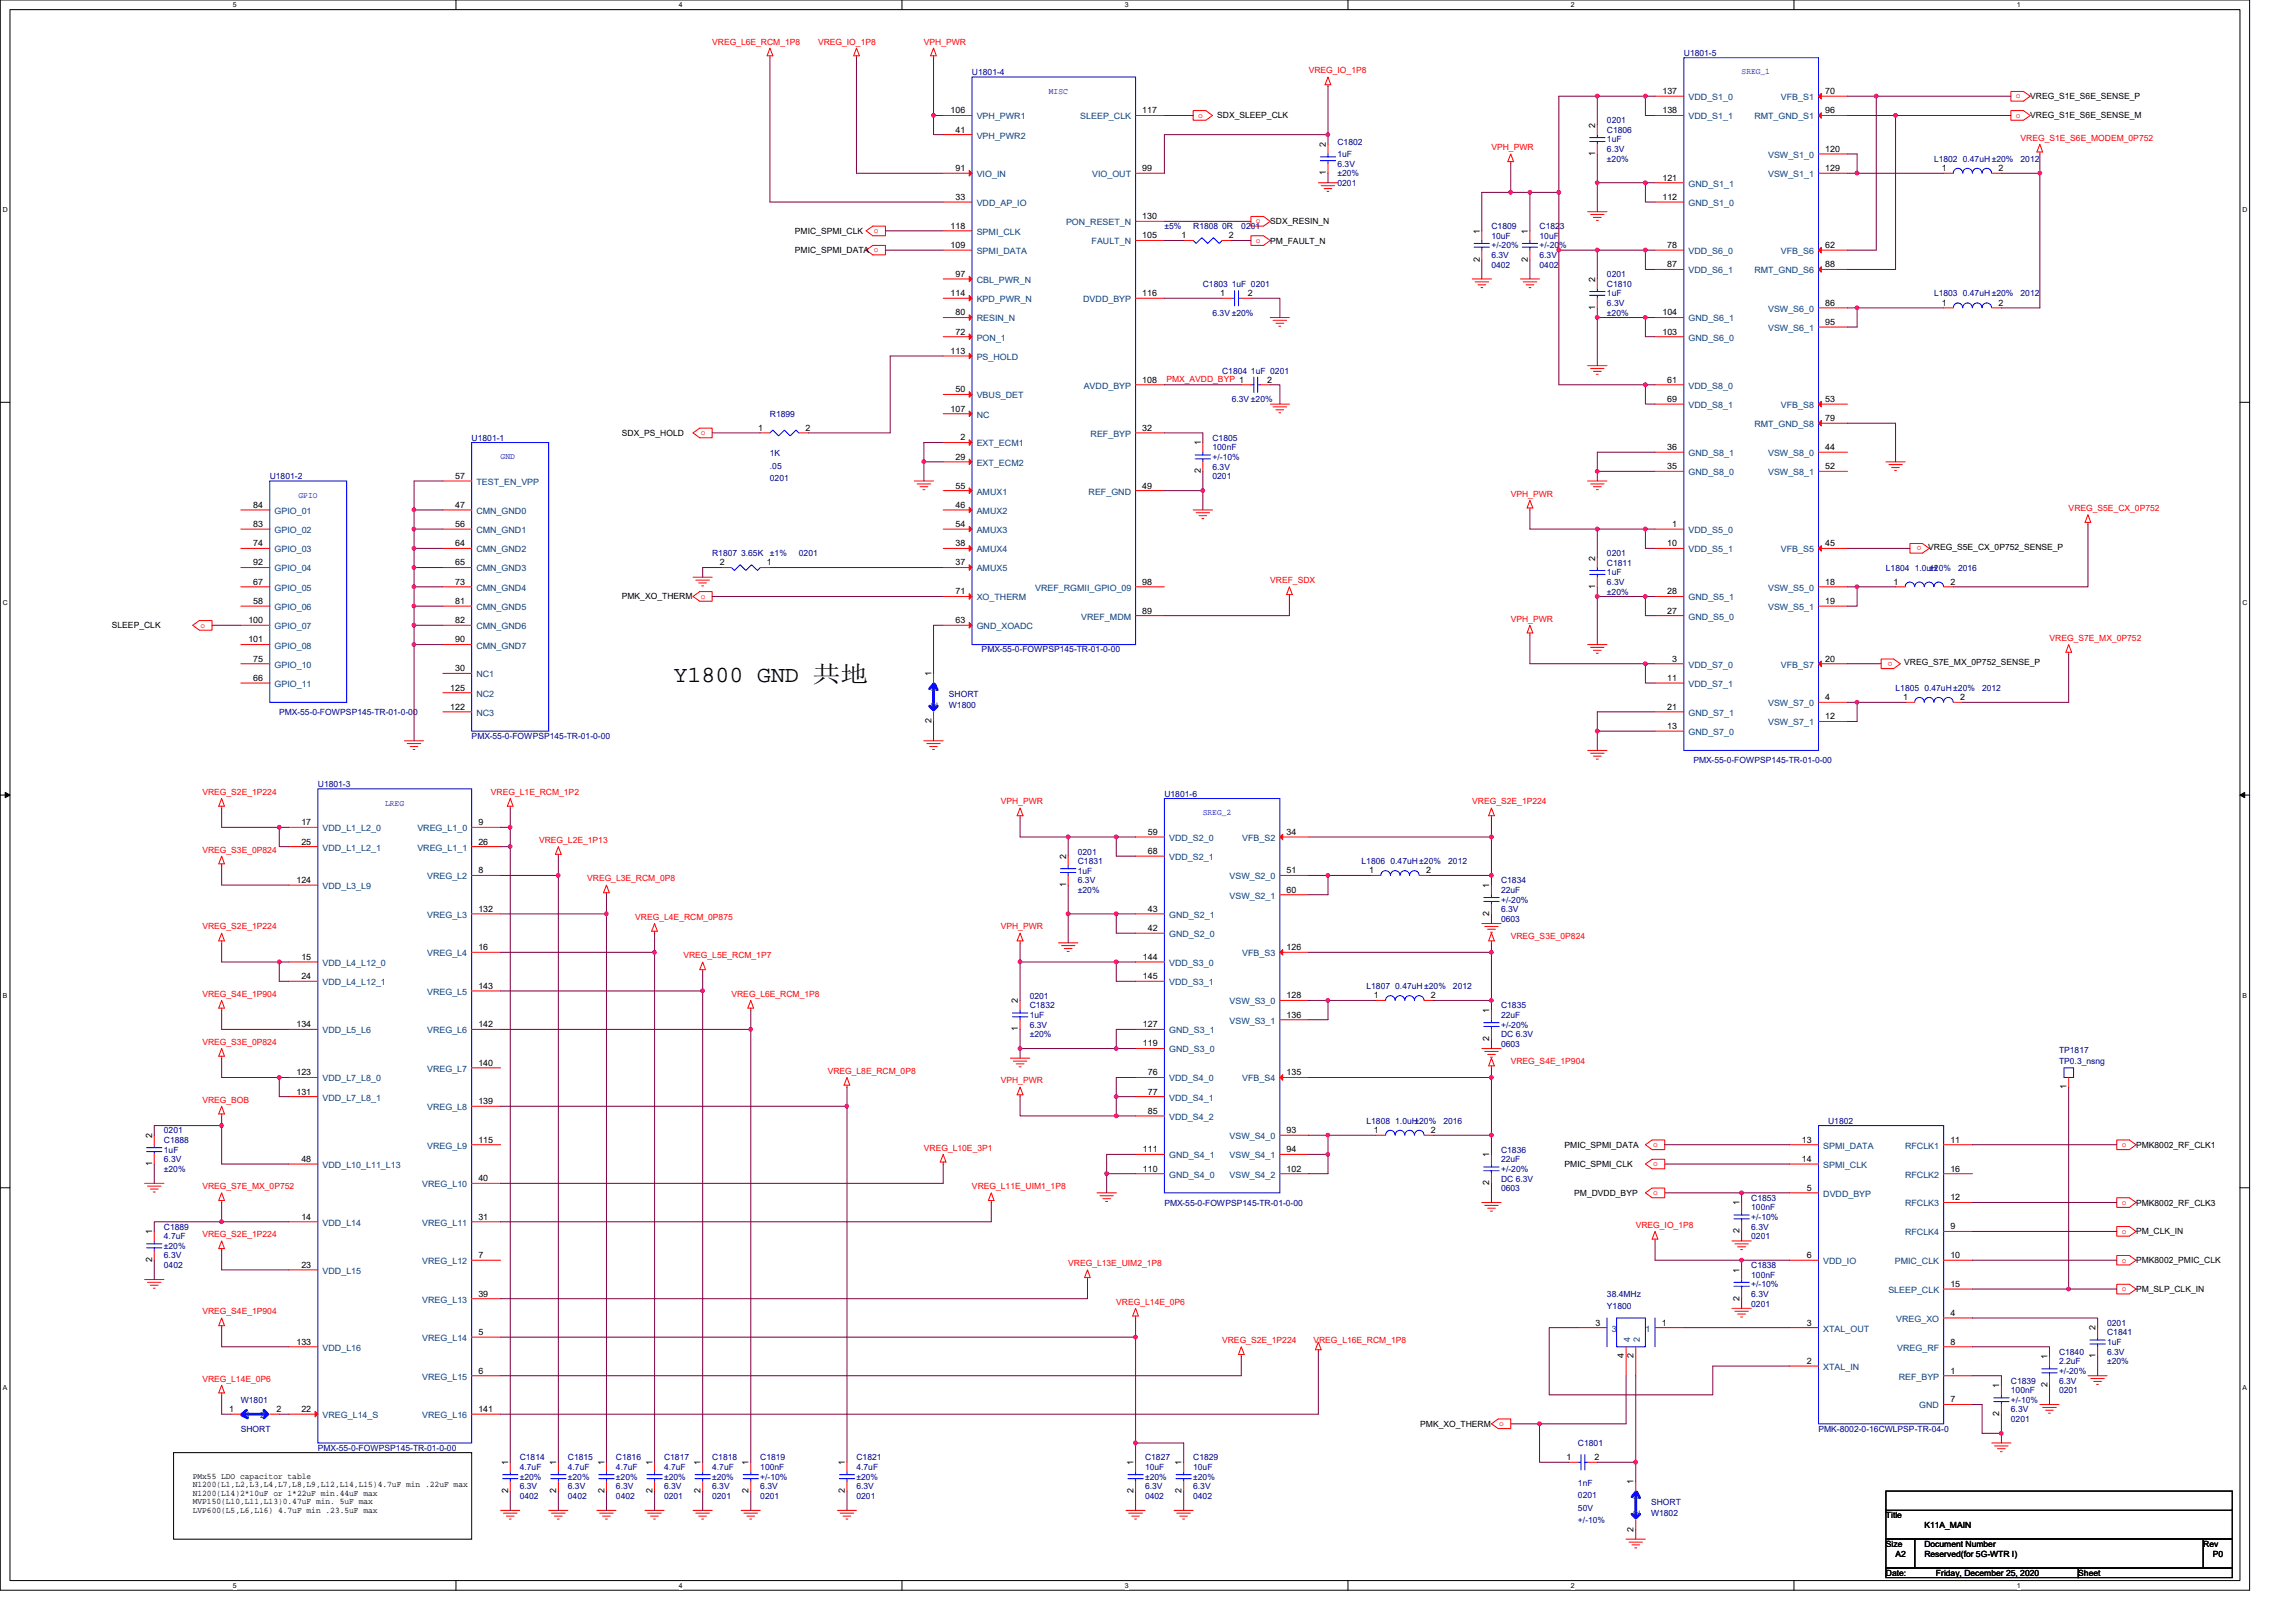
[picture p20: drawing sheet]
<svg xmlns="http://www.w3.org/2000/svg" width="297mm" height="210mm" viewBox="0 0 297 210" stroke-linecap="round" stroke-linejoin="round" font-family="sans-serif">
<defs><g id="words">
<text font-size="3" x="87.2" y="88.2">Y1800 GND 共地</text>
<g font-size="1.1" fill="#f00">
<text x="92.1" y="5.8">VREG_L6E_RCM_1P8</text>
<text x="105.8" y="5.8">VREG_IO_1P8</text>
<text x="119.5" y="5.8">VPH_PWR</text>
<text x="169.3" y="9.5">VREG_IO_1P8</text>
<text x="155" y="15.2">o</text>
<text x="260.8" y="12.7">o</text>
<text x="260.8" y="15.2">o</text>
<text x="193" y="19.4">VPH_PWR</text>
<text x="261.4" y="18.2">VREG_S1E_S6E_MODEM_0P752</text>
<text x="162.5" y="28.9">o</text>
<text x="113" y="30.2">o</text>
<text x="162.5" y="31.4">o</text>
<text x="150.9" y="49.4">PMX_AVDD_BYP 1</text>
<text x="90.7" y="56.3">o</text>
<text x="195.4" y="64.2">VPH_PWR</text>
<text x="248.6" y="70.7" transform="rotate(180 248.6 70.7)">o</text>
<text x="267.6" y="66.1">VREG_S5E_CX_0P752</text>
<text x="90.7" y="77.4">o</text>
<text x="164.3" y="75.4">VREF_SDX</text>
<text x="25.9" y="81.2">o</text>
<text x="195.4" y="80.4">VPH_PWR</text>
<text x="265.2" y="82.9">VREG_S7E_MX_0P752</text>
<text x="244.9" y="85.6" transform="rotate(180 244.9 85.6)">o</text>
<text x="26.2" y="102.8">VREG_S2E_1P224</text>
<text x="63.5" y="102.8">VREG_L1E_RCM_1P2</text>
<text x="129.5" y="104.1">VPH_PWR</text>
<text x="190.5" y="104.1">VREG_S2E_1P224</text>
<text x="26.2" y="110.3">VREG_S3E_0P824</text>
<text x="69.7" y="109.1">VREG_L2E_1P13</text>
<text x="76" y="114">VREG_L3E_RCM_0P8</text>
<text x="82.2" y="119">VREG_L4E_RCM_0P875</text>
<text x="26.2" y="120.2">VREG_S2E_1P224</text>
<text x="88.4" y="124">VREG_L5E_RCM_1P7</text>
<text x="129.5" y="120.2">VPH_PWR</text>
<text x="195.4" y="121.5">VREG_S3E_0P824</text>
<text x="26.2" y="129">VREG_S4E_1P904</text>
<text x="94.6" y="129">VREG_L6E_RCM_1P8</text>
<text x="26.2" y="135.2">VREG_S3E_0P824</text>
<text x="195.4" y="137.7">VREG_S4E_1P904</text>
<text x="26.2" y="142.7">VREG_BOB</text>
<text x="107.1" y="138.9">VREG_L8E_RCM_0P8</text>
<text x="129.5" y="140.2">VPH_PWR</text>
<text x="119.5" y="148.9">VREG_L10E_3P1</text>
<text x="213.9" y="148.4">o</text>
<text x="274.5" y="148.4">o</text>
<text x="26.2" y="153.9">VREG_S7E_MX_0P752</text>
<text x="125.7" y="153.9">VREG_L11E_UIM1_1P8</text>
<text x="213.9" y="150.9">o</text>
<text x="213.9" y="154.6">o</text>
<text x="274.5" y="155.9">o</text>
<text x="26.2" y="160.1">VREG_S2E_1P224</text>
<text x="211.6" y="158.8">VREG_IO_1P8</text>
<text x="274.5" y="159.6">o</text>
<text x="138.2" y="163.8">VREG_L13E_UIM2_1P8</text>
<text x="274.5" y="163.3">o</text>
<text x="274.5" y="167.1">o</text>
<text x="26.2" y="170">VREG_S4E_1P904</text>
<text x="144.4" y="168.8">VREG_L14E_0P6</text>
<text x="158.1" y="173.8">VREG_S2E_1P224</text>
<text x="169.9" y="173.8">VREG_L16E_RCM_1P8</text>
<text x="26.2" y="178.8">VREG_L14E_0P6</text>
<text x="193.9" y="184.5">o</text>
</g>
<g font-size="1.1" fill="#000080">
<text x="125.7" y="9.7">U1801-4</text>
<text x="217.8" y="7.2">U1801-5</text>
<text x="207.9" y="17.2">C1806</text>
<text x="207.9" y="16">0201</text>
<text x="173" y="18.8">C1802</text>
<text x="173" y="20.3">1uF</text>
<text x="173" y="21.5">6.3V</text>
<text x="173" y="22.8">±20%</text>
<text x="207.9" y="18.4">1uF</text>
<text x="207.9" y="19.7">6.3V</text>
<text x="207.9" y="20.9">±20%</text>
<text x="250.2" y="20.9">L1802 0.47uH ±20%</text>
<text x="261.4" y="20.9">2012</text>
<text x="150.6" y="29.7">±5%</text>
<text x="154.4" y="29.7">R1808 0R</text>
<text x="160.6" y="29.7">0201</text>
<text x="173" y="24">0201</text>
<text x="193" y="29.7">C1809</text>
<text x="199.2" y="29.7">C1823</text>
<text x="193" y="30.9">10uF</text>
<text x="193" y="34.6">0402</text>
<text x="193" y="33.4">6.3V</text>
<text x="193" y="32.1">+/-20%</text>
<text x="199.2" y="30.9">10uF</text>
<text x="199.2" y="34.6">0402</text>
<text x="199.2" y="33.4">6.3V</text>
<text x="199.2" y="32.1">+/-20%</text>
<text x="207.9" y="35.9">0201</text>
<text x="155.6" y="37.1">C1803 1uF 0201</text>
<text x="156.9" y="40.9">6.3V ±20%</text>
<text x="207.9" y="37.1">C1810</text>
<text x="207.9" y="38.4">1uF</text>
<text x="207.9" y="39.6">6.3V</text>
<text x="207.9" y="40.9">±20%</text>
<text x="250.2" y="38.4">L1803 0.47uH ±20%</text>
<text x="261.4" y="38.4">2012</text>
<text x="99.6" y="53.9">R1899</text>
<text x="158.1" y="48.3">C1804 1uF 0201</text>
<text x="159.4" y="52">6.3V ±20%</text>
<text x="61" y="57">U1801-1</text>
<text x="99.6" y="59">1K</text>
<text x="156.9" y="57">C1805</text>
<text x="156.9" y="58.3">100nF</text>
<text x="156.9" y="59.5">+/-10%</text>
<text x="34.9" y="62">U1801-2</text>
<text x="99.6" y="60.6">.05</text>
<text x="99.6" y="62.3">0201</text>
<text x="156.9" y="62">0201</text>
<text x="156.9" y="60.8">6.3V</text>
<text x="92.1" y="72">R1807 3.65K</text>
<text x="99.6" y="72">±1%</text>
<text x="103.4" y="72">0201</text>
<text x="207.9" y="72">0201</text>
<text x="207.9" y="73.2">C1811</text>
<text x="207.9" y="74.4">1uF</text>
<text x="207.9" y="75.7">6.3V</text>
<text x="207.9" y="76.9">±20%</text>
<text x="244" y="73.8">L1804 1.0uH</text>
<text x="249.6" y="73.8">±20%</text>
<text x="253.3" y="73.8">2016</text>
<text x="127" y="84.4">PMX-55-0-FOWPSP145-TR-01-0-00</text>
<text x="245.2" y="89.4">L1805 0.47uH ±20%</text>
<text x="256.4" y="89.4">2012</text>
<text x="36.1" y="92.5">PMX-55-0-FOWPSP145-TR-01-0-00</text>
<text x="61" y="95.6">PMX-55-0-FOWPSP145-TR-01-0-00</text>
<text x="122.8" y="91.6">W1800</text>
<text x="122.8" y="90.1">SHORT</text>
<text x="41.1" y="101.8">U1801-3</text>
<text x="219.1" y="98.7">PMX-55-0-FOWPSP145-TR-01-0-00</text>
<text x="150.6" y="103.1">U1801-6</text>
<text x="139.4" y="111.8">C1831</text>
<text x="139.4" y="113">1uF</text>
<text x="139.4" y="110.6">0201</text>
<text x="176.1" y="111.8">L1806 0.47uH±20%</text>
<text x="187.4" y="111.8">2012</text>
<text x="139.4" y="114.3">6.3V</text>
<text x="139.4" y="115.5">±20%</text>
<text x="194.2" y="114.3">C1834</text>
<text x="194.2" y="115.5">22uF</text>
<text x="194.2" y="119.3">0603</text>
<text x="194.2" y="118">6.3V</text>
<text x="194.2" y="116.8">+/-20%</text>
<text x="133.2" y="130.4">C1832</text>
<text x="133.2" y="131.7">1uF</text>
<text x="133.2" y="129.2">0201</text>
<text x="176.8" y="128">L1807 0.47uH ±20%</text>
<text x="188" y="128">2012</text>
<text x="194.2" y="130.4">C1835</text>
<text x="194.2" y="131.7">22uF</text>
<text x="133.2" y="132.9">6.3V</text>
<text x="133.2" y="134.2">±20%</text>
<text x="194.2" y="135.4">0603</text>
<text x="194.2" y="134.2">DC 6.3V</text>
<text x="194.2" y="132.9">+/-20%</text>
<text x="266.4" y="136.2">TP1817</text>
<text x="266.4" y="137.7">TP0.3_nsng</text>
<text x="21.2" y="147.9">C1888</text>
<text x="21.2" y="149.1">1uF</text>
<text x="21.2" y="146.6">0201</text>
<text x="176.8" y="145.4">L1808 1.0uH±20%</text>
<text x="186.7" y="145.4">2016</text>
<text x="194.2" y="149.1">C1836</text>
<text x="236.5" y="145.4">U1802</text>
<text x="21.2" y="150.4">6.3V</text>
<text x="21.2" y="151.6">±20%</text>
<text x="150.6" y="156">PMX-55-0-FOWPSP145-TR-01-0-00</text>
<text x="194.2" y="150.4">22uF</text>
<text x="194.2" y="154.1">0603</text>
<text x="194.2" y="152.9">DC 6.3V</text>
<text x="194.2" y="151.6">+/-20%</text>
<text x="226.6" y="155.3">C1853</text>
<text x="21.2" y="159.1">C1889</text>
<text x="21.2" y="160.3">4.7uF</text>
<text x="21.2" y="161.6">±20%</text>
<text x="226.6" y="156.6">100nF</text>
<text x="226.6" y="160.3">0201</text>
<text x="226.6" y="159.1">6.3V</text>
<text x="226.6" y="157.8">+/-10%</text>
<text x="21.2" y="164.1">0402</text>
<text x="21.2" y="162.8">6.3V</text>
<text x="207.9" y="167.8">38.4MHz</text>
<text x="226.6" y="164.1">C1838</text>
<text x="226.6" y="165.3">100nF</text>
<text x="226.6" y="167.8">6.3V</text>
<text x="226.6" y="166.6">+/-10%</text>
<text x="207.9" y="169.3">Y1800</text>
<text x="226.6" y="169">0201</text>
<text x="272.6" y="172.8">C1841</text>
<text x="272.6" y="171.5">0201</text>
<text x="260.2" y="179">C1839</text>
<text x="266.4" y="175.3">C1840</text>
<text x="266.4" y="176.5">2.2uF</text>
<text x="266.4" y="179">6.3V</text>
<text x="266.4" y="177.8">+/-20%</text>
<text x="272.6" y="174">1uF</text>
<text x="272.6" y="175.3">6.3V</text>
<text x="272.6" y="176.5">±20%</text>
<text x="31.2" y="181.5">W1801</text>
<text x="31.2" y="185.2">SHORT</text>
<text x="235.3" y="185.2">PMK-8002-0-16CWLPSP-TR-04-0</text>
<text x="260.2" y="180.2">100nF</text>
<text x="260.2" y="184">0201</text>
<text x="260.2" y="182.7">6.3V</text>
<text x="260.2" y="181.5">+/-10%</text>
<text x="266.4" y="180.2">0201</text>
<text x="41.1" y="187.7">PMX-55-0-FOWPSP145-TR-01-0-00</text>
<text x="67.2" y="189">C1814</text>
<text x="67.2" y="190.2">4.7uF</text>
<text x="67.2" y="191.5">±20%</text>
<text x="73.5" y="189">C1815</text>
<text x="73.5" y="190.2">4.7uF</text>
<text x="73.5" y="191.5">±20%</text>
<text x="79.7" y="189">C1816</text>
<text x="79.7" y="190.2">4.7uF</text>
<text x="79.7" y="191.5">±20%</text>
<text x="85.9" y="189">C1817</text>
<text x="85.9" y="190.2">4.7uF</text>
<text x="85.9" y="191.5">±20%</text>
<text x="92.1" y="189">C1818</text>
<text x="92.1" y="190.2">4.7uF</text>
<text x="92.1" y="191.5">±20%</text>
<text x="98.4" y="189">C1819</text>
<text x="98.4" y="190.2">100nF</text>
<text x="98.4" y="191.5">+/-10%</text>
<text x="110.8" y="189">C1821</text>
<text x="110.8" y="190.2">4.7uF</text>
<text x="110.8" y="191.5">±20%</text>
<text x="148.1" y="189">C1827</text>
<text x="148.1" y="190.2">10uF</text>
<text x="148.1" y="191.5">±20%</text>
<text x="154.4" y="189">C1829</text>
<text x="154.4" y="190.2">10uF</text>
<text x="154.4" y="191.5">±20%</text>
<text x="204.1" y="187.1">C1801</text>
<text x="67.2" y="193.9">0402</text>
<text x="67.2" y="192.7">6.3V</text>
<text x="73.5" y="193.9">0402</text>
<text x="73.5" y="192.7">6.3V</text>
<text x="79.7" y="193.9">0402</text>
<text x="79.7" y="192.7">6.3V</text>
<text x="85.9" y="193.9">0201</text>
<text x="85.9" y="192.7">6.3V</text>
<text x="92.1" y="193.9">0201</text>
<text x="92.1" y="192.7">6.3V</text>
<text x="98.4" y="193.9">0201</text>
<text x="98.4" y="192.7">6.3V</text>
<text x="110.8" y="193.9">0201</text>
<text x="110.8" y="192.7">6.3V</text>
<text x="148.1" y="193.9">0402</text>
<text x="148.1" y="192.7">6.3V</text>
<text x="154.4" y="193.9">0402</text>
<text x="154.4" y="192.7">6.3V</text>
<text x="204.1" y="192.2">1nF</text>
<text x="204.1" y="193.8">0201</text>
<text x="204.1" y="195.4">50V</text>
<text x="204.1" y="197">+/-10%</text>
<text x="213.6" y="196.2">W1802</text>
<text x="213.6" y="194.7">SHORT</text>
</g>
<g font-size="1.1" fill="#00f">
<text x="225.3" y="9.6">SREG_1</text>
<text x="135.7" y="12.1">MISC</text>
<text x="64.8" y="59.4">GND</text>
<text x="38.6" y="64.4">GPIO</text>
<text x="49.8" y="104.2">LREG</text>
<text x="155.6" y="105.5">SREG_2</text>
</g>
<g font-size="1.1">
<text x="123" y="14.7">106</text>
<text x="123.6" y="17.1">41</text>
<text x="147.8" y="14.7">117</text>
<text x="157.5" y="15.3">SDX_SLEEP_CLK</text>
<text x="206.4" y="16.6" transform="rotate(-90 206.4 16.6)">2</text>
<text x="215.1" y="12.2">137</text>
<text x="215.1" y="14.7">138</text>
<text x="236.1" y="12.2">70</text>
<text x="236.1" y="14.7">96</text>
<text x="262.7" y="12.8">VREG_S1E_S6E_SENSE_P</text>
<text x="262.7" y="15.3">VREG_S1E_S6E_SENSE_M</text>
<text x="123.6" y="22.1">91</text>
<text x="147.8" y="22.1">99</text>
<text x="171.5" y="22.7" transform="rotate(-90 171.5 22.7)">1</text>
<text x="171.5" y="19" transform="rotate(-90 171.5 19)">2</text>
<text x="206.4" y="20.2" transform="rotate(-90 206.4 20.2)">1</text>
<text x="215.1" y="23.4">121</text>
<text x="236.1" y="19.6">120</text>
<text x="236.1" y="22.1">129</text>
<text x="251.2" y="22.1">1</text>
<text x="258.5" y="22.1">2</text>
<text x="123" y="29.6">118</text>
<text x="123.6" y="25.9">33</text>
<text x="147.8" y="28.4">130</text>
<text x="164.3" y="29">SDX_RESIN_N</text>
<text x="215.1" y="25.9">112</text>
<text x="102.8" y="30.3">PMIC_SPMI_CLK</text>
<text x="102.8" y="32.8">PMIC_SPMI_DATA o</text>
<text x="123" y="32.1">109</text>
<text x="123.6" y="35.8">97</text>
<text x="147.8" y="30.8">105</text>
<text x="152.9" y="30.8">1</text>
<text x="159" y="30.8">2</text>
<text x="164.3" y="31.5">PM_FAULT_N</text>
<text x="191.4" y="33.9" transform="rotate(-90 191.4 33.9)">2</text>
<text x="191.4" y="30.2" transform="rotate(-90 191.4 30.2)">1</text>
<text x="197.7" y="33.9" transform="rotate(-90 197.7 33.9)">2</text>
<text x="197.7" y="30.2" transform="rotate(-90 197.7 30.2)">1</text>
<text x="215.7" y="32.1">78</text>
<text x="215.7" y="34.6">87</text>
<text x="236.1" y="32.1">62</text>
<text x="236.1" y="34.6">88</text>
<text x="123" y="38.3">114</text>
<text x="123.6" y="40.8">80</text>
<text x="147.8" y="38.3">116</text>
<text x="157.9" y="38.3">1</text>
<text x="161.5" y="38.3">2</text>
<text x="206.4" y="40.1" transform="rotate(-90 206.4 40.1)">1</text>
<text x="206.4" y="36.5" transform="rotate(-90 206.4 36.5)">2</text>
<text x="215.1" y="40.8">104</text>
<text x="236.1" y="39.6">86</text>
<text x="251.2" y="39.6">1</text>
<text x="258.5" y="39.6">2</text>
<text x="123" y="45.8">113</text>
<text x="123.6" y="43.3">72</text>
<text x="215.1" y="43.3">103</text>
<text x="236.1" y="42">95</text>
<text x="123" y="53.3">107</text>
<text x="123.6" y="50.8">50</text>
<text x="147.8" y="49.5">108</text>
<text x="164" y="49.5">2</text>
<text x="215.7" y="49.5">61</text>
<text x="215.7" y="52">69</text>
<text x="236.1" y="52">53</text>
<text x="80.5" y="56.4">SDX_PS_HOLD</text>
<text x="98.1" y="55.7">1</text>
<text x="104.2" y="55.7">2</text>
<text x="123.6" y="59.5">29</text>
<text x="124.2" y="57">2</text>
<text x="147.8" y="55.7">32</text>
<text x="155.3" y="57.6" transform="rotate(-90 155.3 57.6)">1</text>
<text x="215.7" y="58.2">36</text>
<text x="236.1" y="54.5">79</text>
<text x="236.1" y="58.2">44</text>
<text x="32.8" y="65.7">84</text>
<text x="58.9" y="62">57</text>
<text x="58.9" y="65.7">47</text>
<text x="123.6" y="63.2">55</text>
<text x="123.6" y="65.7">46</text>
<text x="147.8" y="63.2">49</text>
<text x="155.3" y="61.3" transform="rotate(-90 155.3 61.3)">2</text>
<text x="215.7" y="60.7">35</text>
<text x="236.1" y="60.7">52</text>
<text x="32.8" y="68.2">83</text>
<text x="32.8" y="70.7">74</text>
<text x="58.9" y="68.2">56</text>
<text x="58.9" y="70.7">64</text>
<text x="123.6" y="68.2">54</text>
<text x="123.6" y="70.7">38</text>
<text x="215.7" y="70.7">10</text>
<text x="216.3" y="68.2">1</text>
<text x="236.1" y="70.7">45</text>
<text x="249.5" y="71.1">VREG_S5E_CX_0P752_SENSE_P</text>
<text x="32.8" y="73.2">92</text>
<text x="32.8" y="75.6">67</text>
<text x="58.9" y="73.2">65</text>
<text x="58.9" y="75.6">73</text>
<text x="80.5" y="77.6">PMK_XO_THERM</text>
<text x="93.1" y="73.2">2</text>
<text x="99.2" y="73.2">1</text>
<text x="123.6" y="73.2">37</text>
<text x="123.6" y="76.9">71</text>
<text x="147.8" y="75.6">98</text>
<text x="206.4" y="76.2" transform="rotate(-90 206.4 76.2)">1</text>
<text x="206.4" y="72.6" transform="rotate(-90 206.4 72.6)">2</text>
<text x="215.7" y="76.9">28</text>
<text x="236.1" y="75.6">18</text>
<text x="245" y="75.6">1</text>
<text x="252.3" y="75.6">2</text>
<text x="14.5" y="81.3">SLEEP_CLK</text>
<text x="32.1" y="80.6">100</text>
<text x="32.1" y="83.1">101</text>
<text x="32.8" y="78.1">58</text>
<text x="58.9" y="78.1">81</text>
<text x="58.9" y="80.6">82</text>
<text x="58.9" y="83.1">90</text>
<text x="123.6" y="80.6">63</text>
<text x="147.8" y="79.4">89</text>
<text x="215.7" y="79.4">27</text>
<text x="236.1" y="78.1">19</text>
<text x="32.8" y="85.6">75</text>
<text x="32.8" y="88.1">66</text>
<text x="58.2" y="89.3">125</text>
<text x="58.9" y="86.8">30</text>
<text x="120.5" y="87.5" transform="rotate(-90 120.5 87.5)">1</text>
<text x="215.7" y="88.1">11</text>
<text x="216.3" y="85.6">3</text>
<text x="236.1" y="85.6">20</text>
<text x="246.4" y="86">VREG_S7E_MX_0P752_SENSE_P</text>
<text x="58.2" y="91.8">122</text>
<text x="120.5" y="93.6" transform="rotate(-90 120.5 93.6)">2</text>
<text x="215.7" y="91.8">21</text>
<text x="215.7" y="94.3">13</text>
<text x="236.1" y="90.6">4</text>
<text x="236.1" y="93.1">12</text>
<text x="246.2" y="90.6">1</text>
<text x="253.6" y="90.6">2</text>
<text x="39" y="106.8">17</text>
<text x="61.9" y="106.8">9</text>
<text x="39" y="109.3">25</text>
<text x="61.9" y="113">8</text>
<text x="61.9" y="109.3">26</text>
<text x="137.9" y="111.1" transform="rotate(-90 137.9 111.1)">2</text>
<text x="148.5" y="108">59</text>
<text x="148.5" y="110.5">68</text>
<text x="166.5" y="113">51</text>
<text x="166.5" y="108">34</text>
<text x="177.1" y="113">1</text>
<text x="184.5" y="113">2</text>
<text x="38.4" y="114.2">124</text>
<text x="61.9" y="118">132</text>
<text x="137.9" y="114.8" transform="rotate(-90 137.9 114.8)">1</text>
<text x="148.5" y="118">43</text>
<text x="166.5" y="115.5">60</text>
<text x="192.7" y="118.5" transform="rotate(-90 192.7 118.5)">2</text>
<text x="192.7" y="114.9" transform="rotate(-90 192.7 114.9)">1</text>
<text x="39" y="124.2">15</text>
<text x="61.9" y="122.9">16</text>
<text x="147.9" y="124.2">144</text>
<text x="148.5" y="120.5">42</text>
<text x="166.5" y="122.9">126</text>
<text x="39" y="126.7">24</text>
<text x="61.9" y="127.9">143</text>
<text x="131.7" y="129.8" transform="rotate(-90 131.7 129.8)">2</text>
<text x="147.9" y="126.7">145</text>
<text x="166.5" y="129.2">128</text>
<text x="166.5" y="131.7">136</text>
<text x="177.8" y="129.2">1</text>
<text x="185.1" y="129.2">2</text>
<text x="192.7" y="131.1" transform="rotate(-90 192.7 131.1)">1</text>
<text x="38.4" y="132.9">134</text>
<text x="61.9" y="132.9">142</text>
<text x="61.9" y="137.9">140</text>
<text x="131.7" y="133.4" transform="rotate(-90 131.7 133.4)">1</text>
<text x="147.9" y="132.9">127</text>
<text x="147.9" y="135.4">119</text>
<text x="192.7" y="134.7" transform="rotate(-90 192.7 134.7)">2</text>
<text x="38.4" y="139.1">123</text>
<text x="38.4" y="141.6">131</text>
<text x="61.9" y="142.9">139</text>
<text x="148.5" y="139.1">76</text>
<text x="148.5" y="141.6">77</text>
<text x="166.5" y="139.1">135</text>
<text x="267.4" y="140.9" transform="rotate(-90 267.4 140.9)">1</text>
<text x="19.7" y="147.2" transform="rotate(-90 19.7 147.2)">2</text>
<text x="61.9" y="147.8">115</text>
<text x="147.9" y="149.1">111</text>
<text x="148.5" y="144.1">85</text>
<text x="166.5" y="146.6">93</text>
<text x="166.5" y="149.1">94</text>
<text x="177.8" y="146.6">1</text>
<text x="185.1" y="146.6">2</text>
<text x="192.7" y="149.7" transform="rotate(-90 192.7 149.7)">1</text>
<text x="202.4" y="148.5">PMIC_SPMI_DATA</text>
<text x="233.1" y="147.8">13</text>
<text x="252.3" y="147.8">11</text>
<text x="276.3" y="148.5">PMK8002_RF_CLK1</text>
<text x="19.7" y="150.9" transform="rotate(-90 19.7 150.9)">1</text>
<text x="39" y="150.3">48</text>
<text x="61.9" y="152.8">40</text>
<text x="147.9" y="151.6">110</text>
<text x="166.5" y="151.6">102</text>
<text x="192.7" y="153.4" transform="rotate(-90 192.7 153.4)">2</text>
<text x="202.4" y="151">PMIC_SPMI_CLK</text>
<text x="203.7" y="154.7">PM_DVDD_BYP</text>
<text x="225" y="156" transform="rotate(-90 225 156)">1</text>
<text x="233.1" y="150.3">14</text>
<text x="233.8" y="154.1">5</text>
<text x="252.3" y="151.6">16</text>
<text x="252.3" y="155.3">12</text>
<text x="276.3" y="156">PMK8002_RF_CLK3</text>
<text x="19.7" y="159.7" transform="rotate(-90 19.7 159.7)">1</text>
<text x="39" y="157.8">14</text>
<text x="61.9" y="157.8">31</text>
<text x="225" y="159.6" transform="rotate(-90 225 159.6)">2</text>
<text x="252.3" y="159">9</text>
<text x="276.3" y="159.7">PM_CLK_IN</text>
<text x="19.7" y="163.3" transform="rotate(-90 19.7 163.3)">2</text>
<text x="39" y="164">23</text>
<text x="61.9" y="162.8">7</text>
<text x="61.9" y="167.7">39</text>
<text x="225" y="164.7" transform="rotate(-90 225 164.7)">1</text>
<text x="233.8" y="162.8">6</text>
<text x="252.3" y="162.8">10</text>
<text x="252.3" y="166.5">15</text>
<text x="276.3" y="163.4">PMK8002_PMIC_CLK</text>
<text x="276.3" y="167.2">PM_SLP_CLK_IN</text>
<text x="38.4" y="174">133</text>
<text x="61.9" y="172.7">5</text>
<text x="206.4" y="171.5">3</text>
<text x="215" y="171.5">1</text>
<text x="225" y="168.3" transform="rotate(-90 225 168.3)">2</text>
<text x="233.8" y="171.5">3</text>
<text x="252.3" y="174">8</text>
<text x="252.3" y="170.2">4</text>
<text x="271.1" y="172.1" transform="rotate(-90 271.1 172.1)">2</text>
<text x="61.9" y="177.7">6</text>
<text x="210.1" y="175.7" transform="rotate(-90 210.1 175.7)">4</text>
<text x="211.3" y="175.7" transform="rotate(-90 211.3 175.7)">2</text>
<text x="233.8" y="176.5">2</text>
<text x="252.3" y="177.7">1</text>
<text x="258.7" y="179.6" transform="rotate(-90 258.7 179.6)">1</text>
<text x="264.9" y="179.5" transform="rotate(-90 264.9 179.5)">2</text>
<text x="264.9" y="175.9" transform="rotate(-90 264.9 175.9)">1</text>
<text x="271.1" y="175.7" transform="rotate(-90 271.1 175.7)">1</text>
<text x="29.7" y="182.7">1</text>
<text x="35.8" y="182.7">2</text>
<text x="39" y="182.7">22</text>
<text x="61.9" y="182.7">141</text>
<text x="183.7" y="184.6">PMK_XO_THERM</text>
<text x="252.3" y="181.4">7</text>
<text x="258.7" y="183.2" transform="rotate(-90 258.7 183.2)">2</text>
<text x="24.9" y="191.3">PMx55 LDO capacitor table</text>
<text x="65.7" y="189.6" transform="rotate(-90 65.7 189.6)">1</text>
<text x="72" y="189.6" transform="rotate(-90 72 189.6)">1</text>
<text x="78.2" y="189.6" transform="rotate(-90 78.2 189.6)">1</text>
<text x="84.4" y="189.6" transform="rotate(-90 84.4 189.6)">1</text>
<text x="90.6" y="189.6" transform="rotate(-90 90.6 189.6)">1</text>
<text x="96.9" y="189.6" transform="rotate(-90 96.9 189.6)">1</text>
<text x="109.3" y="189.6" transform="rotate(-90 109.3 189.6)">1</text>
<text x="146.6" y="189.6" transform="rotate(-90 146.6 189.6)">1</text>
<text x="152.9" y="189.6" transform="rotate(-90 152.9 189.6)">1</text>
<text x="202.6" y="188.9">1</text>
<text x="206.3" y="188.9">2</text>
<text x="24.9" y="192.4">N1200(L1,L2,L3,L4,L7,L8,L9,L12,L14,L15)4.7uF min .22uF max</text>
<text x="24.9" y="193.5">N1200(L14)2*10uF or 1*22uF min.44uF max</text>
<text x="24.9" y="194.6">MVP150(L10,L11,L13)0.47uF min. 5uF max</text>
<text x="24.9" y="195.7">LVP600(L5,L6,L16) 4.7uF min .23.5uF max</text>
<text x="65.7" y="193.2" transform="rotate(-90 65.7 193.2)">2</text>
<text x="72" y="193.2" transform="rotate(-90 72 193.2)">2</text>
<text x="78.2" y="193.2" transform="rotate(-90 78.2 193.2)">2</text>
<text x="84.4" y="193.2" transform="rotate(-90 84.4 193.2)">2</text>
<text x="90.6" y="193.2" transform="rotate(-90 90.6 193.2)">2</text>
<text x="96.9" y="193.2" transform="rotate(-90 96.9 193.2)">2</text>
<text x="109.3" y="193.2" transform="rotate(-90 109.3 193.2)">2</text>
<text x="146.6" y="193.2" transform="rotate(-90 146.6 193.2)">2</text>
<text x="152.9" y="193.2" transform="rotate(-90 152.9 193.2)">2</text>
<text x="211.3" y="192" transform="rotate(-90 211.3 192)">1</text>
<text x="244" y="196.4">Title</text>
<text x="249" y="197.7">K11A_MAIN</text>
<text x="211.3" y="198.2" transform="rotate(-90 211.3 198.2)">2</text>
<text x="244" y="200.2">Size</text>
<text x="244" y="203.9">Date:</text>
<text x="245.2" y="201.4">A2</text>
<text x="249" y="200.2">Document Number</text>
<text x="249" y="201.4">Reserved(for 5G-WTR I)</text>
<text x="250.5" y="203.9">Friday, December 25, 2020</text>
<text x="268.9" y="203.9">Sheet</text>
<text x="285" y="200.2">Rev</text>
<text x="286.3" y="201.4">P0</text>
</g>
<g font-size="1.1" fill="#004080">
<text x="126.4" y="15.5">VPH_PWR1</text>
<text x="126.4" y="17.9">VPH_PWR2</text>
<text x="139.8" y="15.5">SLEEP_CLK</text>
<text x="218.5" y="13">VDD_S1_0</text>
<text x="218.5" y="15.5">VDD_S1_1</text>
<text x="227" y="15.5">RMT_GND_S1</text>
<text x="230.4" y="13">VFB_S1</text>
<text x="126.4" y="22.9">VIO_IN</text>
<text x="141.3" y="22.9">VIO_OUT</text>
<text x="228.7" y="20.4">VSW_S1_0</text>
<text x="228.7" y="22.9">VSW_S1_1</text>
<text x="126.4" y="26.6">VDD_AP_IO</text>
<text x="137.9" y="29.1">PON_RESET_N</text>
<text x="218.5" y="24.2">GND_S1_1</text>
<text x="218.5" y="26.6">GND_S1_0</text>
<text x="126.4" y="30.4">SPMI_CLK</text>
<text x="126.4" y="32.9">SPMI_DATA</text>
<text x="141.2" y="31.6">FAULT_N</text>
<text x="218.5" y="32.9">VDD_S6_0</text>
<text x="218.5" y="35.4">VDD_S6_1</text>
<text x="227" y="35.4">RMT_GND_S6</text>
<text x="230.4" y="32.9">VFB_S6</text>
<text x="126.4" y="36.6">CBL_PWR_N</text>
<text x="126.4" y="39.1">KPD_PWR_N</text>
<text x="126.4" y="41.6">RESIN_N</text>
<text x="140.1" y="39.1">DVDD_BYP</text>
<text x="218.5" y="41.6">GND_S6_1</text>
<text x="228.7" y="40.3">VSW_S6_0</text>
<text x="126.4" y="44.1">PON_1</text>
<text x="126.4" y="46.6">PS_HOLD</text>
<text x="218.5" y="44.1">GND_S6_0</text>
<text x="228.7" y="42.8">VSW_S6_1</text>
<text x="126.4" y="51.5">VBUS_DET</text>
<text x="140.2" y="50.3">AVDD_BYP</text>
<text x="218.5" y="50.3">VDD_S8_0</text>
<text x="218.5" y="52.8">VDD_S8_1</text>
<text x="230.4" y="52.8">VFB_S8</text>
<text x="126.4" y="54">NC</text>
<text x="126.4" y="57.8">EXT_ECM1</text>
<text x="141.1" y="56.5">REF_BYP</text>
<text x="218.5" y="59">GND_S8_1</text>
<text x="227" y="55.3">RMT_GND_S8</text>
<text x="228.7" y="59">VSW_S8_0</text>
<text x="61.6" y="62.7">TEST_EN_VPP</text>
<text x="126.4" y="60.3">EXT_ECM2</text>
<text x="126.4" y="64">AMUX1</text>
<text x="140.8" y="64">REF_GND</text>
<text x="218.5" y="61.5">GND_S8_0</text>
<text x="228.7" y="61.5">VSW_S8_1</text>
<text x="35.5" y="66.5">GPIO_01</text>
<text x="35.5" y="69">GPIO_02</text>
<text x="35.5" y="71.5">GPIO_03</text>
<text x="61.6" y="66.5">CMN_GND0</text>
<text x="61.6" y="69">CMN_GND1</text>
<text x="61.6" y="71.5">CMN_GND2</text>
<text x="126.4" y="66.5">AMUX2</text>
<text x="126.4" y="69">AMUX3</text>
<text x="126.4" y="71.5">AMUX4</text>
<text x="218.5" y="69">VDD_S5_0</text>
<text x="218.5" y="71.5">VDD_S5_1</text>
<text x="230.4" y="71.5">VFB_S5</text>
<text x="35.5" y="73.9">GPIO_04</text>
<text x="35.5" y="76.4">GPIO_05</text>
<text x="61.6" y="73.9">CMN_GND3</text>
<text x="61.6" y="76.4">CMN_GND4</text>
<text x="126.4" y="73.9">AMUX5</text>
<text x="126.4" y="77.7">XO_THERM</text>
<text x="133.9" y="76.4">VREF_RGMII_GPIO_09</text>
<text x="218.5" y="77.7">GND_S5_1</text>
<text x="228.7" y="76.4">VSW_S5_0</text>
<text x="35.5" y="78.9">GPIO_06</text>
<text x="35.5" y="81.4">GPIO_07</text>
<text x="35.5" y="83.9">GPIO_08</text>
<text x="61.6" y="78.9">CMN_GND5</text>
<text x="61.6" y="81.4">CMN_GND6</text>
<text x="61.6" y="83.9">CMN_GND7</text>
<text x="126.4" y="81.4">GND_XOADC</text>
<text x="139.9" y="80.2">VREF_MDM</text>
<text x="218.5" y="80.2">GND_S5_0</text>
<text x="228.7" y="78.9">VSW_S5_1</text>
<text x="35.5" y="86.4">GPIO_10</text>
<text x="35.5" y="88.9">GPIO_11</text>
<text x="61.6" y="87.6">NC1</text>
<text x="121.3" y="89.6" transform="rotate(-90 121.3 89.6)">1</text>
<text x="218.5" y="86.4">VDD_S7_0</text>
<text x="218.5" y="88.9">VDD_S7_1</text>
<text x="230.4" y="86.4">VFB_S7</text>
<text x="61.6" y="90.1">NC2</text>
<text x="61.6" y="92.6">NC3</text>
<text x="121.3" y="91.5" transform="rotate(-90 121.3 91.5)">2</text>
<text x="218.5" y="92.6">GND_S7_1</text>
<text x="218.5" y="95.1">GND_S7_0</text>
<text x="228.7" y="91.4">VSW_S7_0</text>
<text x="228.7" y="93.9">VSW_S7_1</text>
<text x="41.7" y="107.5">VDD_L1_L2_0</text>
<text x="54" y="107.5">VREG_L1_0</text>
<text x="41.7" y="110">VDD_L1_L2_1</text>
<text x="54" y="110">VREG_L1_1</text>
<text x="55.3" y="113.8">VREG_L2</text>
<text x="151.3" y="108.8">VDD_S2_0</text>
<text x="151.3" y="111.3">VDD_S2_1</text>
<text x="159.1" y="113.8">VSW_S2_0</text>
<text x="160.7" y="108.8">VFB_S2</text>
<text x="41.7" y="115">VDD_L3_L9</text>
<text x="55.3" y="118.7">VREG_L3</text>
<text x="151.3" y="118.7">GND_S2_1</text>
<text x="159.1" y="116.3">VSW_S2_1</text>
<text x="41.7" y="125">VDD_L4_L12_0</text>
<text x="55.3" y="123.7">VREG_L4</text>
<text x="151.3" y="121.2">GND_S2_0</text>
<text x="151.3" y="125">VDD_S3_0</text>
<text x="160.7" y="123.7">VFB_S3</text>
<text x="41.7" y="127.5">VDD_L4_L12_1</text>
<text x="55.3" y="128.7">VREG_L5</text>
<text x="151.3" y="127.5">VDD_S3_1</text>
<text x="159.1" y="129.9">VSW_S3_0</text>
<text x="41.7" y="133.7">VDD_L5_L6</text>
<text x="55.3" y="133.7">VREG_L6</text>
<text x="151.3" y="133.7">GND_S3_1</text>
<text x="151.3" y="136.2">GND_S3_0</text>
<text x="159.1" y="132.4">VSW_S3_1</text>
<text x="41.7" y="139.9">VDD_L7_L8_0</text>
<text x="41.7" y="142.4">VDD_L7_L8_1</text>
<text x="55.3" y="138.7">VREG_L7</text>
<text x="55.3" y="143.6">VREG_L8</text>
<text x="151.3" y="139.9">VDD_S4_0</text>
<text x="151.3" y="142.4">VDD_S4_1</text>
<text x="160.7" y="139.9">VFB_S4</text>
<text x="55.3" y="148.6">VREG_L9</text>
<text x="151.3" y="144.9">VDD_S4_2</text>
<text x="151.3" y="149.9">GND_S4_1</text>
<text x="159.1" y="147.4">VSW_S4_0</text>
<text x="159.1" y="149.9">VSW_S4_1</text>
<text x="235.9" y="148.6">SPMI_DATA</text>
<text x="246.5" y="148.6">RFCLK1</text>
<text x="41.7" y="151.1">VDD_L10_L11_L13</text>
<text x="54.6" y="153.6">VREG_L10</text>
<text x="151.3" y="152.4">GND_S4_0</text>
<text x="159.1" y="152.4">VSW_S4_2</text>
<text x="235.9" y="151.1">SPMI_CLK</text>
<text x="235.9" y="154.8">DVDD_BYP</text>
<text x="246.5" y="152.4">RFCLK2</text>
<text x="41.7" y="158.6">VDD_L14</text>
<text x="54.6" y="158.6">VREG_L11</text>
<text x="246.5" y="156.1">RFCLK3</text>
<text x="246.5" y="159.8">RFCLK4</text>
<text x="41.7" y="164.8">VDD_L15</text>
<text x="54.6" y="163.6">VREG_L12</text>
<text x="235.9" y="163.6">VDD_IO</text>
<text x="244.3" y="167.3">SLEEP_CLK</text>
<text x="245.1" y="163.6">PMIC_CLK</text>
<text x="54.6" y="168.5">VREG_L13</text>
<text x="54.6" y="173.5">VREG_L14</text>
<text x="208.5" y="172.3">3</text>
<text x="210.9" y="173.6" transform="rotate(-90 210.9 173.6)">4</text>
<text x="212.1" y="173.6" transform="rotate(-90 212.1 173.6)">2</text>
<text x="212.9" y="172.3">1</text>
<text x="235.9" y="172.3">XTAL_OUT</text>
<text x="245.3" y="171">VREG_XO</text>
<text x="41.7" y="174.8">VDD_L16</text>
<text x="54.6" y="178.5">VREG_L15</text>
<text x="235.9" y="177.2">XTAL_IN</text>
<text x="245.4" y="174.8">VREG_RF</text>
<text x="245.6" y="178.5">REF_BYP</text>
<text x="31.8" y="183.5">1</text>
<text x="33.7" y="183.5">2</text>
<text x="41.7" y="183.5">VREG_L14_S</text>
<text x="54.6" y="183.5">VREG_L16</text>
<text x="248.3" y="182.2">GND</text>
<text x="212.1" y="196" transform="rotate(-90 212.1 196)">2</text>
<text x="212.1" y="194.2" transform="rotate(-90 212.1 194.2)">1</text>
</g>
<g font-size=".9">
<text x="30.1" y="1">5</text>
<text x="87.8" y="1">4</text>
<text x="145.5" y="1">3</text>
<text x="203.2" y="1">2</text>
<text x="260.9" y="1">1</text>
<text x=".4" y="27.5">D</text>
<text x="290.1" y="27.5">D</text>
<text x=".4" y="78.3">C</text>
<text x="290.1" y="78.3">C</text>
<text x=".4" y="129.1">B</text>
<text x="290.1" y="129.1">B</text>
<text x=".4" y="179.9">A</text>
<text x="290.1" y="179.9">A</text>
<text x="30.1" y="205.4">5</text>
<text x="87.8" y="205.4">4</text>
<text x="145.5" y="205.4">3</text>
<text x="203.2" y="205.4">2</text>
<text x="260.9" y="205.4">1</text>
</g>
</g></defs>
<path d="M0 0h291v205.7h-291zM1.3 1.2h288.5v203.3h-288.5z" fill="none" stroke="#000" stroke-width=".13"/>
<g fill="#fff">
<path d="M30.1 .1h.5v1h-.5z"/>
<path d="M30.1 204.6h.5v1h-.5z"/>
</g>
<path d="M59 0v1.2M59 204.5v1.2" fill="none" stroke="#000" stroke-width=".13"/>
<g fill="#fff">
<path d="M87.8 .1h.5v1h-.5z"/>
<path d="M87.8 204.6h.5v1h-.5z"/>
</g>
<path d="M116.7 0v1.2M116.7 204.5v1.2" fill="none" stroke="#000" stroke-width=".13"/>
<g fill="#fff">
<path d="M145.5 .1h.5v1h-.5z"/>
<path d="M145.5 204.6h.5v1h-.5z"/>
</g>
<path d="M174.4 0v1.2M174.4 204.5v1.2" fill="none" stroke="#000" stroke-width=".13"/>
<g fill="#fff">
<path d="M203.2 .1h.5v1h-.5z"/>
<path d="M203.2 204.6h.5v1h-.5z"/>
</g>
<path d="M232.1 0v1.2M232.1 204.5v1.2" fill="none" stroke="#000" stroke-width=".13"/>
<g fill="#fff">
<path d="M260.9 .1h.5v1h-.5z"/>
<path d="M260.9 204.6h.5v1h-.5z"/>
<path d="M.4 26.6h.6v1h-.6z"/>
<path d="M290.1 26.6h.6v1h-.6z"/>
<path d="M.4 77.4h.6v1h-.6z"/>
<path d="M290.1 77.4h.6v1h-.6z"/>
</g>
<path d="M0 52h1.3M289.8 52h1.2" fill="none" stroke="#000" stroke-width=".13"/>
<g fill="#fff">
<path d="M.4 128.3h.5v1h-.5z"/>
<path d="M290.1 128.3h.6v1h-.6z"/>
</g>
<path d="M0 102.9h1.3M289.8 102.9h1.2" fill="none" stroke="#000" stroke-width=".13"/>
<path d="M.7 102.5l.6 .4-.6 .3zM289.8 102.9l.6-.4v.7z" fill="#000" stroke="#000" stroke-width=".13"/>
<g fill="#fff">
<path d="M.4 179.1h.5v1h-.5z"/>
<path d="M290.1 179.1h.6v1h-.6z"/>
</g>
<path d="M0 153.7h1.3M289.8 153.7h1.2M22.5 187.9h38.5v11.2h-38.5zM244 192.9h44.8v2.5h-44.8zM244 195.4h44.8v3.7h-44.8zM244 199.1h3.7v3.8h-3.7zM247.7 199.1h37.3v3.8h-37.3zM285 199.1h3.8v3.8h-3.8zM244 202.9h24.9v1.2h-24.9zM268.9 202.9h19.9v1.2h-19.9z" fill="none" stroke="#000" stroke-width=".13"/>
<g fill="none" stroke="#f00" stroke-width=".13">
<path d="M99.6 6.2l.4 1h-.8zM99.6 7.2v.3M110.8 6.2l.4 1h-.8zM110.8 7.2v.3M120.8 6.2l.3 1h-.7zM120.8 7.2v.3M122 14.9h3.7M122 17.4h3.7M146.9 14.9h3.7M154.4 14.3h1.6l.9 .6-.9 .7h-1.6zM171.8 11v.2M171.8 18.7v1.2"/>
<path d="M171.8 10l.4 1h-.8zM195.4 19.9l.4 1h-.7zM206.6 18.7v1.2M206.6 16.2v1.2M214.1 12.4h3.7M214.1 14.9h3.7M235.3 12.4h3.7M235.3 14.9h3.7M235.3 19.9h3.7M260.2 11.8h1.6l.9 .6-.9 .7h-1.6zM260.2 14.3h1.6l.9 .6-.9 .7h-1.6zM263.9 19.7v.2"/>
<path d="M263.9 18.7l.4 1h-.8zM112.1 29.9l.8-.6h1.7v1.2h-1.7zM112.1 32.4l.8-.7h1.7v1.3h-1.7zM122 22.4h3.7M122 26.1h3.7M122 29.9h3.7M122 32.4h3.7M122 36.1h3.7M122 38.6h3.7M146.9 22.4h3.7M146.9 28.6h3.7M146.9 31.1h3.7"/>
<path d="M146.9 38.6h3.7M153.1 31.1h1.3M158.1 38.6h1.3M158.1 31.1h1.3M160.6 38.6h1.2M161.8 28h1.7l.8 .6-.8 .7h-1.7zM161.8 30.5h1.7l.8 .6-.8 .6h-1.7zM170.6 23.6h2.4M170.9 24h1.8M171.3 24.4h1M171.7 24.8h.2M171.8 21.2v1.2"/>
<path d="M190.5 36.1h2.5M190.8 36.5h1.8M191.2 36.9h1M191.6 37.2h.2M191.7 29.9v1.2M191.7 32.4v1.2M195.4 20.9v.3M196.7 36.1h2.5M197.1 36.5h1.7M197.4 36.9h1M197.8 37.2h.3M197.9 29.9v1.2"/>
<path d="M197.9 32.4v1.2M205.4 27.4h2.5M205.8 27.7h1.7M206.1 28.1h1.1M206.5 28.5h.3M206.6 38.6v1.2M206.6 36.1v1.2M214.1 23.6h3.7M214.1 26.1h3.7M214.1 32.4h3.7M214.1 34.9h3.7M235.3 22.4h3.7"/>
<path d="M235.3 32.4h3.7M235.3 34.9h3.7M235.3 39.8h3.7M251.5 22.4h1.2M251.5 39.8h1.2M257.7 22.4h1.2M257.7 39.8h1.2M89.7 56l.8-.6h1.6v1.2h-1.6zM98.4 56h1.2M103.4 56h1.2M122 41.1h3.7M122 43.6h3.7"/>
<path d="M122 46.1h3.7M122 51h3.7M122 53.5h3.7M122 57.3h3.7M122 59.8h3.7M146.9 49.8h3.7M146.9 56h3.7M155.6 57.3v1.2M155.6 59.8v1.2M160.6 49.8h1.2M163.1 49.8h1.2M164.3 41.1h2.5"/>
<path d="M164.3 52.3h2.5M164.7 41.4h1.8M164.7 52.6h1.8M165.1 41.8h1M165.1 53h1M165.5 42.2h.2M165.5 53.4h.2M205.4 47.3h2.5M205.8 47.7h1.7M206.1 48h1.1M206.5 48.4h.3M214.1 41.1h3.7"/>
<path d="M214.1 43.6h3.7M214.1 49.8h3.7M214.1 52.3h3.7M214.1 58.5h3.7M235.3 42.3h3.7M235.3 52.3h3.7M235.3 54.8h3.7M235.3 58.5h3.7M244 59.8h2.5M31.2 66h3.7M31.2 68.5h3.7M31.2 71h3.7"/>
<path d="M31.2 73.4h3.7M31.2 75.9h3.7M31.2 78.4h3.7M57.3 62.2h3.7M57.3 66h3.7M57.3 68.5h3.7M57.3 71h3.7M57.3 73.4h3.7M57.3 75.9h3.7M57.3 78.4h3.7M89.7 74.7h2.4M89.7 77.2l.8-.7h1.6v1.3h-1.6z"/>
<path d="M90 75.1h1.8M90.4 75.4h1M90.8 75.8h.2M93.4 73.4h1.2M98.4 73.4h1.2M118.3 62.2h2.5M118.7 62.6h1.7M119 63h1M119.4 63.4h.3M122 63.5h3.7M122 66h3.7M122 68.5h3.7"/>
<path d="M122 71h3.7M122 73.4h3.7M122 77.2h3.7M146.9 63.5h3.7M146.9 75.9h3.7M146.9 79.7h3.7M154.4 66h2.5M154.7 66.3h1.8M155.1 66.7h1M155.5 67.1h.2M166.8 75.9l.4 1h-.7zM166.8 76.9v.3"/>
<path d="M197.9 65.7v.3M197.9 64.7l.4 1h-.7zM205.4 62.2h2.5M205.8 62.6h1.7M206.1 63h1.1M206.5 63.4h.3M206.6 74.7v1.2M206.6 72.2v1.2M214.1 61h3.7M214.1 68.5h3.7M214.1 71h3.7M214.1 77.2h3.7"/>
<path d="M214.1 79.7h3.7M235.3 61h3.7M235.3 71h3.7M235.3 75.9h3.7M235.3 78.4h3.7M244.4 60.1h1.7M244.7 60.5h1M245.1 60.9h.3M245.2 75.9h1.3M247.1 70.3h1.6l.9 .7-.9 .6h-1.6zM251.5 75.9h1.2M270.1 66.6l.4 1h-.8z"/>
<path d="M270.1 67.6v.2M24.9 80.9l.9-.6h1.6v1.2h-1.6zM31.2 80.9h3.7M31.2 83.4h3.7M31.2 85.9h3.7M31.2 88.4h3.7M52.3 95.8h2.5M52.7 96.2h1.7M53.1 96.6h1M53.4 97h.3M57.3 87.1h3.7M57.3 89.6h3.7"/>
<path d="M57.3 92.1h3.7M57.3 80.9h3.7M57.3 83.4h3.7M119.5 95.8h2.5M119.9 96.2h1.7M120.3 96.6h1M120.6 97h.3M120.8 87.1v1.3M120.8 92.1v1.2M122 80.9h3.7M197.9 80.9l.4 1h-.7zM197.9 81.9v.2"/>
<path d="M205.4 83.4h2.5M205.4 97.1h2.5M205.8 83.8h1.7M205.8 97.5h1.7M206.1 84.1h1.1M206.1 97.8h1.1M206.5 84.5h.3M206.5 98.2h.3M214.1 85.9h3.7M214.1 88.4h3.7M214.1 92.1h3.7M214.1 94.6h3.7"/>
<path d="M235.3 85.9h3.7M235.3 90.9h3.7M235.3 93.3h3.7M243.4 85.3h1.6l.8 .6-.8 .6h-1.6zM246.5 90.9h1.2M252.7 90.9h1.2M267.6 84.4v.2M267.6 83.4l.4 1h-.7zM28.7 110.8l.3 1h-.7zM28.7 111.8v.2M28.7 103.3l.3 1h-.7zM28.7 104.3v.2"/>
<path d="M37.4 107h3.7M37.4 109.5h3.7M37.4 114.5h3.7M61 107h3.8M61 109.5h3.8M61 113.3h3.8M61 118.2h3.8M66 104.3v.2M66 103.3l.4 1h-.8zM72.2 110.5v.3M72.2 109.5l.4 1h-.7zM78.5 115.5v.3"/>
<path d="M78.5 114.5l.3 1h-.7zM84.7 119.5l.3 1h-.7zM132 104.5l.4 1h-.8zM132 105.5v.3M138.2 113.3v1.2M138.2 110.8v1.2M146.9 108.3h3.7M146.9 110.8h3.7M146.9 118.2h3.7M165.6 108.3h3.7M165.6 113.3h3.7M165.6 115.8h3.7"/>
<path d="M177.4 113.3h1.2M183.6 113.3h1.3M191.7 119.5h2.5M192.1 119.9h1.7M193 105.5v.3M193 114.5v1.3M193 117v1.2M193 104.5l.3 1h-.7zM28.7 120.7l.3 1h-.7zM28.7 135.7l.3 1h-.7zM28.7 129.4l.3 1h-.7zM28.7 121.7v.3"/>
<path d="M28.7 136.7v.2M28.7 130.4v.3M37.4 124.5h3.7M37.4 127h3.7M37.4 133.2h3.7M37.4 139.4h3.7M61 123.2h3.8M61 128.2h3.8M61 133.2h3.8M61 138.2h3.8M84.7 120.5v.2M90.9 124.5l.4 1h-.8z"/>
<path d="M90.9 125.5v.2M97.1 130.4v.3M97.1 129.4l.4 1h-.8zM109.6 139.4l.3 1h-.7zM130.7 136.9h2.5M131.1 137.3h1.7M131.5 137.6h1M131.8 138h.3M132 120.7l.4 1h-.8zM132 121.7v.3M132 131.9v1.3M132 129.4v1.3"/>
<path d="M136.9 122h2.5M137.3 122.3h1.8M137.7 122.7h1M138.1 123.1h.2M146.9 120.7h3.7M146.9 124.5h3.7M146.9 127h3.7M146.9 133.2h3.7M146.9 135.7h3.7M146.9 139.4h3.7M165.6 123.2h3.7M165.6 129.4h3.7"/>
<path d="M165.6 131.9h3.7M165.6 139.4h3.7M178 129.4h1.3M184.3 129.4h1.2M191.7 135.7h2.5M192.1 136h1.7M192.5 120.2h1M192.5 136.4h1M192.8 120.6h.3M192.8 136.8h.3M193 121.7v.3M193 137.9v.3"/>
<path d="M193 130.7v1.2M193 133.2v1.2M193 120.7l.3 1h-.7zM193 136.9l.3 1h-.7zM267.6 139.4v1.3M18.7 153.1h2.5M19.1 153.5h1.7M19.4 153.8h1.1M19.8 154.2h.3M20 149.4v1.2M20 146.9v1.2M20 159.3v1.2"/>
<path d="M28.7 143.1l.3 1h-.7zM28.7 154.3l.3 1h-.7zM28.7 144.1v.3M28.7 155.3v.3M37.4 141.9h3.7M37.4 150.6h3.7M37.4 158.1h3.7M61 143.1h3.8M61 148.1h3.8M61 153.1h3.8M61 158.1h3.8M109.6 140.4v.3"/>
<path d="M122 150.3v.3M122 149.4l.4 .9h-.8zM128.2 154.3l.4 1h-.7zM128.2 155.3v.3M132 140.7l.4 .9h-.8zM132 141.6v.3M141.9 154.3h2.5M142.3 154.7h1.7M142.7 155.1h1M143 155.4h.3M146.9 141.9h3.7M146.9 144.4h3.7"/>
<path d="M146.9 149.4h3.7M146.9 151.8h3.7M165.6 146.9h3.7M165.6 149.4h3.7M165.6 151.8h3.7M178 146.9h1.3M184.3 146.9h1.2M191.7 155.6h2.5M192.1 156h1.7M192.5 156.3h1M192.8 156.7h.3M193 149.4v1.2"/>
<path d="M193 151.8v1.3M212.9 148.1l.8-.6h1.7v1.2h-1.7zM212.9 150.6l.8-.6h1.7v1.2h-1.7zM212.9 154.3l.8-.6h1.7v1.3h-1.7zM214.1 159.3l.4 1h-.8zM225.3 155.6v1.2M225.3 158.1v1.2M231.5 148.1h3.8M231.5 150.6h3.8M231.5 154.3h3.8M251.5 148.1h3.7M251.5 151.8h3.7"/>
<path d="M251.5 155.6h3.7M251.5 159.3h3.7M273.9 147.5h1.6l.8 .6-.8 .6h-1.6zM273.9 158.7h1.6l.8 .6-.8 .6h-1.6zM273.9 155h1.6l.8 .6-.8 .6h-1.6zM18.7 165.5h2.5M19.1 165.9h1.7M19.4 166.3h1.1M19.8 166.7h.3M20 161.8v1.2M28.7 160.5l.3 1h-.7zM28.7 170.5l.3 1h-.7z"/>
<path d="M28.7 179.2l.3 1h-.7zM28.7 161.5v.3M28.7 171.5v.3M37.4 164.3h3.7M37.4 174.2h3.7M61 163h3.8M61 168h3.8M61 173h3.8M61 178h3.8M140.7 164.3l.4 1h-.8zM140.7 165.3v.2M146.9 170.3v.2"/>
<path d="M146.9 169.3l.4 1h-.8zM160.6 174.2l.4 1h-.8zM160.6 175.2v.3M170.6 173.6l.3 1h-.7zM170.6 174.6v.3M204.1 171.8h3.8M210.4 174.2v3.8M211.6 174.2v3.8M214.1 160.3v.2M214.1 171.8h3.7M224.1 169.3h2.5M224.1 160.5h2.5"/>
<path d="M224.4 169.7h1.8M224.4 160.9h1.8M224.8 170h1M224.8 161.3h1M225.2 170.4h.2M225.2 161.7h.2M225.3 164.3v1.2M225.3 166.8v1.2M231.5 176.7h3.8M231.5 163h3.8M231.5 171.8h3.8M251.5 178h3.7"/>
<path d="M251.5 170.5h3.7M251.5 163h3.7M251.5 166.8h3.7M251.5 174.2h3.7M258.9 179.2v1.3M265.2 175.5v1.2M265.2 178v1.2M270.1 178h2.5M270.5 178.4h1.7M270.9 178.7h1M271.2 179.1h.3M271.4 174.2v1.3"/>
<path d="M271.4 171.8v1.2M273.9 162.4h1.6l.8 .6-.8 .7h-1.6zM273.9 166.2h1.6l.8 .6-.8 .6h-1.6zM28.7 180.2v.3M29.9 183h1.3M34.9 183h1.2M37.4 183h3.7M61 183h3.8M64.8 195.4h2.4M65.1 195.8h1.8M65.5 196.2h1M65.9 196.5h.2"/>
<path d="M66 189.2v1.2M66 191.7v1.2M71 195.4h2.5M71.3 195.8h1.8M71.7 196.2h1M72.1 196.5h.2M72.2 189.2v1.2M72.2 191.7v1.2M77.2 195.4h2.5M77.6 195.8h1.7M78 196.2h.9M78.3 196.5h.3"/>
<path d="M78.5 189.2v1.2M78.5 191.7v1.2M83.4 195.4h2.5M83.8 195.8h1.8M84.2 196.2h1M84.6 196.5h.2M84.7 189.2v1.2M84.7 191.7v1.2M89.7 195.4h2.4M90 195.8h1.8M90.4 196.2h1M90.8 196.5h.2"/>
<path d="M90.9 189.2v1.2M90.9 191.7v1.2M95.9 195.4h2.5M96.2 195.8h1.8M96.6 196.2h1M97 196.5h.2M97.1 189.2v1.2M97.1 191.7v1.2M108.3 195.4h2.5M108.7 195.8h1.7M109.1 196.2h1M109.4 196.5h.3"/>
<path d="M109.6 189.2v1.2M109.6 191.7v1.2M145.7 195.4h2.4M146 195.8h1.8M146.4 196.2h1M146.8 196.5h.2M146.9 189.2v1.2M146.9 191.7v1.2M151.9 195.4h2.5M152.2 195.8h1.8M152.6 196.2h1M153 196.5h.2"/>
<path d="M153.1 189.2v1.2M153.1 191.7v1.2M193 184.2l.8-.6h1.6v1.2h-1.6zM202.9 189.2h1.2M205.4 189.2h1.2M210.4 199.1h2.5M210.8 199.5h1.7M211.1 199.9h1M211.6 191.7v1.2M211.6 196.7v1.2M251.5 181.7h3.7M257.7 186.7h2.5"/>
<path d="M258 187.1h1.8M258.4 187.4h1M258.8 187.8h.2M258.9 181.7v1.3M263.9 181.7h2.5M264.3 182.1h1.7M264.6 182.5h1M265 182.8h.3M211.5 200.3h.2"/>
</g>
<g fill="none" stroke="#00f" stroke-width=".13">
<path d="M125.7 10h21.2v73.4h-21.2zM171.8 19.9v.4M205.7 18.3h1.9M205.7 17.8h1.9M206.6 18.3v.4M206.6 17.4v.4M217.8 7.5h17.5v89.6h-17.5zM154.4 31.1l.3 .4 .8-.7 .7 .7 .8-.7 .7 .7 .4-.4M159.4 38.6h.3M159.7 37.6v2M160.2 37.6v2M160.2 38.6h.4"/>
<path d="M170.8 20.8h2M170.8 20.3h2M171.8 20.8v.4M190.7 31.5h2M190.7 32h2M191.7 31.1v.4M191.7 32v.4M196.9 31.5h2M196.9 32h2M197.9 31.1v.4M197.9 32v.4M205.7 38.2h1.9"/>
<path d="M205.7 37.7h1.9M206.6 38.2v.4M206.6 37.3v.4M255.2 22.4a.62 .62 0 0 0-.7-.6 .62 .62 0 0 0-.6 .6 .6 .6 0 0 0-.6-.6 .6 .6 0 0 0-.6 .6M255.2 39.8a.62 .62 0 0 0-.7-.6 .62 .62 0 0 0-.6 .6 .6 .6 0 0 0-.6-.6 .6 .6 0 0 0-.6 .6M257.7 22.4a.62 .62 0 0 0-.7-.6 .62 .62 0 0 0-.6 .6 .61 .61 0 0 0-.6-.6 .61 .61 0 0 0-.6 .6M257.7 39.8a.62 .62 0 0 0-.7-.6 .62 .62 0 0 0-.6 .6 .61 .61 0 0 0-.6-.6 .61 .61 0 0 0-.6 .6M61 57.3h10v37.3h-10zM99.6 56l.4-.4 .7 .8 .8-.8 .7 .8 .8-.8 .4 .4M154.6 58.9h2M154.6 59.4h2M155.6 58.5v.4"/>
<path d="M155.6 59.4v.4M161.8 49.8h.4M162.2 48.8v2M162.7 48.8v2M162.7 49.8h.4M34.9 62.2h9.9v28.7h-9.9zM94.6 73.4l.4 .4 .8-.7 .7 .7 .7-.7 .8 .7 .4-.4M205.7 74.3h1.9M205.7 73.8h1.9M206.6 74.3v.4M206.6 73.4v.4M246.5 75.9a.6 .6 0 0 1 .6-.6 .6 .6 0 0 1 .6 .6"/>
<path d="M247.7 75.9a.61 .61 0 0 1 .6-.6 .61 .61 0 0 1 .6 .6 .63 .63 0 0 1 .7-.6 .63 .63 0 0 1 .6 .6M250.2 75.9a.61 .61 0 0 1 .6-.6 .61 .61 0 0 1 .6 .6M250.2 90.8a.62 .62 0 0 0-.6-.6 .62 .62 0 0 0-.7 .6 .61 .61 0 0 0-.6-.6 .61 .61 0 0 0-.6 .6M251.4 90.8a.61 .61 0 0 0-.6-.6 .61 .61 0 0 0-.6 .6M252.7 90.8a.61 .61 0 0 0-.6-.6 .61 .61 0 0 0-.6 .6M41.1 102.1h19.9v84.6h-19.9zM137.2 112.9h2M137.2 112.4h2M138.2 112.9v.4M138.2 112v.4M150.6 103.3h15v51h-15zM179.9 113.2a.61 .61 0 0 0-.6-.6 .61 .61 0 0 0-.7 .6"/>
<path d="M181.1 113.2a.61 .61 0 0 0-.6-.6 .61 .61 0 0 0-.6 .6M182.3 113.2a.6 .6 0 0 0-.6-.6 .6 .6 0 0 0-.6 .6M183.6 113.2a.61 .61 0 0 0-.6-.6 .61 .61 0 0 0-.6 .6M192 116.1h1.9M192 116.6h1.9M193 115.8v.3M193 116.6v.4M131 131.6h2M131 131.1h2M132 131.6v.3M132 130.7v.4M180.5 129.4a.61 .61 0 0 0-.6-.6 .61 .61 0 0 0-.6 .6"/>
<path d="M181.7 129.4a.61 .61 0 0 0-.6-.6 .61 .61 0 0 0-.6 .6M184.2 129.4a.63 .63 0 0 0-.6-.6 .63 .63 0 0 0-.6 .6 .61 .61 0 0 0-.6-.6 .61 .61 0 0 0-.6 .6M192 132.3h1.9M192 132.8h1.9M193 131.9v.4M193 132.8v.4M267 138.2h1.3v1.2h-1.3zM19 149h2M19 148.5h2M20 149v.4M20 148.1v.4M180.5 146.9a.61 .61 0 0 0-.6-.7 .61 .61 0 0 0-.6 .7"/>
<path d="M181.7 146.9a.61 .61 0 0 0-.6-.7 .61 .61 0 0 0-.6 .7M184.2 146.9a.62 .62 0 0 0-.6-.7 .62 .62 0 0 0-.6 .7 .61 .61 0 0 0-.6-.7 .61 .61 0 0 0-.6 .7M192 151h1.9M192 151.5h1.9M193 150.6v.4M193 151.5v.3M224.3 157.2h2M224.3 157.7h2M225.3 156.8v.4M225.3 157.7v.4M235.3 145.6h16.2v38.6h-16.2zM19 160.9h2"/>
<path d="M19 161.4h2M20 160.5v.4M20 161.4v.4M207.9 170.5v3.7M209.1 170.5h3.8v3.7h-3.8zM214.1 170.5v3.7M224.3 165.9h2M224.3 166.4h2M225.3 165.5v.4M225.3 166.4v.4M264.2 177.1h1.9M264.2 177.6h1.9"/>
<path d="M265.2 176.7v.4M265.2 177.6v.4M270.4 173.9h2M270.4 173.4h2M271.4 173.9v.3M271.4 173v.4M65 190.8h2M65 191.3h2M66 190.4v.4M66 191.3v.4M71.2 190.8h2M71.2 191.3h2"/>
<path d="M72.2 190.4v.4M72.2 191.3v.4M77.5 190.8h2M77.5 191.3h2M78.5 190.4v.4M78.5 191.3v.4M83.7 190.8h2M83.7 191.3h2M84.7 190.4v.4M84.7 191.3v.4M89.9 190.8h2M89.9 191.3h2"/>
<path d="M90.9 190.4v.4M90.9 191.3v.4M96.1 190.8h2M96.1 191.3h2M97.1 190.4v.4M97.1 191.3v.4M108.6 190.8h2M108.6 191.3h2M109.6 190.4v.4M109.6 191.3v.4M145.9 190.8h2M145.9 191.3h2"/>
<path d="M146.9 190.4v.4M146.9 191.3v.4M152.1 190.8h2M152.1 191.3h2M153.1 190.4v.4M153.1 191.3v.4M204.1 189.2h.4M204.5 188.2v2M205 188.2v2M205 189.2h.4M257.9 180.8h2M257.9 181.3h2"/>
<path d="M258.9 180.5v.3M258.9 181.3v.4"/>
</g>
<g fill="#f00" stroke="#f00" stroke-width=".13">
<path d="M235.3 12.4l.3-.3v.7z"/>
<path d="M235.3 14.9l.3-.3v.7z"/>
<path d="M235.3 32.4l.3-.4v.7z"/>
<path d="M235.3 34.9l.3-.4v.7z"/>
<path d="M235.3 52.3l.3-.4v.7z"/>
<path d="M235.3 54.8l.3-.4v.7z"/>
<path d="M235.3 71l.3-.4v.7z"/>
<path d="M235.3 85.9l.3-.4v.7z"/>
<path d="M165.6 108.3l.3-.4v.7z"/>
<path d="M165.6 123.2l.3-.3v.7z"/>
<path d="M165.6 139.4l.3-.4v.8z"/>
<path d="M40.8 182.6l.3 .4-.3 .3z"/>
<path d="M125.4 22.1l.3 .3-.3 .4z"/>
<path d="M125.4 35.7l.3 .4-.3 .3z"/>
<path d="M125.4 38.2l.3 .4-.3 .3z"/>
<path d="M125.4 40.7l.3 .4-.3 .3z"/>
<path d="M125.4 43.2l.3 .4-.3 .3z"/>
<path d="M125.4 45.7l.3 .4-.3 .3z"/>
<path d="M125.4 50.7l.3 .3-.3 .4z"/>
<path d="M125.4 53.2l.3 .3-.3 .4z"/>
<path d="M125.4 56.9l.3 .4-.3 .3z"/>
<path d="M125.4 59.4l.3 .4-.3 .3z"/>
<path d="M125.4 63.1l.3 .4-.3 .3z"/>
<path d="M125.4 65.6l.3 .4-.3 .3z"/>
<path d="M125.4 68.1l.3 .4-.3 .3z"/>
<path d="M125.4 70.6l.3 .4-.3 .3z"/>
<path d="M125.4 73.1l.3 .3-.3 .4z"/>
<path d="M125.4 76.8l.3 .4-.3 .3z"/>
<path d="M125.4 80.5l.3 .4-.3 .4z"/>
</g>
<g fill="none" stroke="#00f" stroke-width=".36">
<path d="M120.3 91.4l.3 .3M120.8 88.8v2.7M120.8 88.5l-.5 .6M120.9 88.5l.4 .7M121.3 91.4l-.5 .5M31.3 183.1l.7 .4M31.5 183h2.8M31.9 182.5l-.6 .5M34.1 182.5l.4 .3M34.6 183l-.5 .5M211.1 195.9l.4 .4M211.6 193.3v2.7"/>
<path d="M211.6 193l-.5 .7M211.7 193l.4 .8M212.1 195.9l-.5 .5"/>
</g>
<g fill="none" stroke="#800040" stroke-width=".13">
<path d="M99.6 7.5v18.6h22.4M110.8 7.5v14.9h11.2M120.8 14.9v2.5h1.2M120.8 14.9h1.2M120.8 7.5v7.4M150.6 14.9h3.8M171.8 17.4h-21.2v5M171.8 11.2v7.5M206.6 12.4v3.8M206.6 12.4h-4.9v12.5M206.6 12.4h6.3M206.6 19.9v3.7h6.3"/>
<path d="M212.9 12.4v2.5h1.2M212.9 12.4h1.2M239 12.4h3.7M239 14.9h6.2M239 19.9h1.3v2.5M242.7 12.4h17.5M242.7 12.4v20h-3.7M245.2 14.9v20h-6.2M245.2 14.9h15M263.9 19.9v2.5M114.6 29.9h7.4M114.6 32.4h7.4"/>
<path d="M150.6 38.6h7.5M150.6 31.1h2.5M150.6 28.6h11.2M159.4 31.1h2.4M161.8 38.6h3.8v2.5M171.8 22.4v1.2M191.7 33.6v2.5M195.4 24.9h2.5M195.4 21.2v3.7M195.4 24.9h-3.7v5M197.9 33.6v2.5M197.9 24.9v5"/>
<path d="M197.9 24.9h3.8M201.7 32.4h4.9M201.7 24.9v7.5M201.7 32.4v17.4h11.2M206.6 23.6v3.8M206.6 32.4v3.7M206.6 39.8v1.3M206.6 32.4h6.3M212.9 23.6v2.5h1.2M212.9 23.6h1.2M212.9 32.4h1.2M212.9 32.4v2.5h1.2"/>
<path d="M239 22.4h1.3M239 39.8h1.3M240.3 22.4h11.2M240.3 39.8h11.2M240.3 39.8v2.5h-1.3M258.9 22.4h5M263.9 22.4v17.4h-5M92.1 56h6.3M119.5 59.8v2.4M122 57.3h-2.5v2.5h2.5M122 46.1h-6.8v9.9h-10.6M150.6 56h5v1.3"/>
<path d="M150.6 49.8h10M164.3 49.8h1.3v2.5M206.6 41.1v6.2M206.6 41.1h6.3M212.9 41.1h1.2M212.9 49.8v2.5h1.2M212.9 49.8h1.2M212.9 41.1v2.5h1.2M214.1 58.5h-7.5v2.5M239 54.8h6.2v5M53.6 66h3.7M53.6 68.5h3.7"/>
<path d="M53.6 71h3.7M53.6 73.4h3.7M53.6 75.9h3.7M53.6 78.4h3.7M53.6 66v2.5M53.6 68.5v2.5M53.6 71v2.4M53.6 73.4v2.5M53.6 75.9v2.5M53.6 78.4v2.5M57.3 62.2h-3.7v3.8M92.1 77.2h29.9"/>
<path d="M93.4 73.4h-2.5v1.3M99.6 73.4h22.4M150.6 63.5h5M155.6 61v2.5M155.6 63.5v2.5M166.8 77.2v2.5h-16.2M197.9 66v2.5h8.7M206.6 61h7.5M206.6 61v1.2M206.6 68.5v3.7M206.6 75.9v1.3M206.6 77.2v6.2"/>
<path d="M206.6 68.5h6.3M206.6 77.2h6.3M212.9 68.5h1.2M212.9 77.2h1.2M212.9 68.5v2.5h1.2M212.9 77.2v2.5h1.2M239 71h8.1M239 75.9h1.3M240.3 75.9v2.5h-1.3M240.3 75.9h4.9M270.1 67.8v8.1h-17.4M27.4 80.9h3.8"/>
<path d="M53.6 80.9h3.7M53.6 83.4h3.7M53.6 80.9v2.5M53.6 83.4v12.4M120.8 93.3v2.5M122 80.9h-1.2v6.2M197.9 82.1v3.8h15M206.6 94.6h7.5M206.6 94.6v2.5M212.9 85.9v2.5h1.2M212.9 85.9h1.2M214.1 92.1h-7.5v2.5"/>
<path d="M239 85.9h4.4M239 90.9h1.3M240.3 90.9h6.2M240.3 90.9v2.4h-1.3M267.6 84.6v6.3h-13.7M28.7 104.5v2.5h7.4M28.7 112v2.5h8.7M36.1 107v2.5h1.3M36.1 107h1.3M64.8 113.3h7.4M64.8 118.2h13.7M64.8 109.5h1.2"/>
<path d="M64.8 107h1.2M66 107v2.5M66 109.5v79.7M66 104.5v2.5M72.2 113.3v75.9M72.2 110.8v2.5M78.5 118.2v71M78.5 115.8v2.4M132 105.8v2.5h6.2M138.2 108.3v2.5M138.2 114.5v3.7M138.2 118.2v3.8"/>
<path d="M138.2 108.3h6.2M138.2 118.2h6.2M144.4 118.2h2.5M144.4 108.3h2.5M144.4 108.3v2.5h2.5M144.4 118.2v2.5h2.5M169.3 108.3h23.7M169.3 113.3h2.5M171.8 113.3h5.6M171.8 113.3v2.5h-2.5M184.9 113.3h8.1M193 108.3v5"/>
<path d="M193 113.3v1.2M193 118.2v1.3M193 105.8v2.5M28.7 122v2.5h7.4M28.7 136.9v2.5h7.4M28.7 130.7v2.5h8.7M36.1 124.5h1.3M36.1 139.4h1.3M36.1 124.5v2.5h1.3M36.1 139.4v2.5h1.3M64.8 123.2h19.9M64.8 133.2h32.3"/>
<path d="M64.8 128.2h26.1M84.7 123.2v66M84.7 120.7v2.5M90.9 128.2v61M90.9 125.7v2.5M97.1 133.2v56M97.1 130.7v2.5M132 124.5h12.4M132 124.5v4.9M132 133.2v2.5M132 135.7v1.2M132 135.7h12.4"/>
<path d="M132 122v2.5M144.4 124.5h2.5M144.4 135.7h2.5M144.4 124.5v2.5h2.5M146.9 133.2h-2.5v2.5M146.9 139.4h-2.5v2.5M169.3 129.4h2.5M169.3 123.2h23.7M169.3 139.4h23.7M171.8 129.4v2.5h-2.5M171.8 129.4h6.2M185.5 129.4h7.5"/>
<path d="M193 122v1.2M193 123.2v6.2M193 129.4v1.3M193 134.4v1.3M193 138.2v1.2M193 139.4v7.5M20 150.6v2.5M28.7 145.6v5h8.7M28.7 145.6h-8.7v1.3M28.7 158.1h8.7M28.7 144.4v1.2M28.7 155.6v2.5"/>
<path d="M28.7 158.1h-8.7v1.2M64.8 143.1h44.8M109.6 140.7v2.4M109.6 143.1v46.1M122 150.6v2.5h-57.2M128.2 155.6v2.5h-63.4M132 141.9v2.5h12.4M143.2 151.8h3.7M143.2 151.8v2.5M144.4 141.9h2.5M144.4 144.4h2.5M144.4 141.9v2.5"/>
<path d="M146.9 149.4h-3.7v2.4M169.3 146.9h2.5M169.3 149.4h2.5M171.8 146.9v2.5M171.8 149.4v2.4h-2.5M171.8 146.9h6.2M185.5 146.9h7.5M193 153.1v2.5M193 146.9v2.5M215.4 148.1h16.1M215.4 150.6h16.1M215.4 154.3h9.9"/>
<path d="M225.3 154.3v1.3M225.3 159.3v1.2M225.3 154.3h6.2M255.2 148.1h18.7M255.2 159.3h18.7M255.2 155.6h18.7M267.6 140.7v26.1M20 163v2.5M28.7 161.8v2.5h8.7M28.7 171.8v2.4h8.7M64.8 173h82.1M140.7 165.5v2.5h-75.9"/>
<path d="M146.9 173v13.7M146.9 170.5v2.5M160.6 175.5v2.5h-95.8M170.6 174.9v8.1h-105.8M204.1 171.8h-3.7v8.7h21.2v-3.8h9.9M210.4 178v6.2h-11.2v5h3.7M211.6 178v11.2M214.1 160.5v2.5h11.2M217.8 171.8h13.7M225.3 163h6.2M225.3 163v1.3M225.3 168v1.3"/>
<path d="M255.2 163h18.7M255.2 166.8h12.4M255.2 170.5h16.2v1.3M255.2 174.2h10v1.3M255.2 178h3.7v1.2M265.2 179.2v2.5M267.6 166.8h6.3M271.4 175.5v2.5M28.7 180.5v2.5h1.2M36.1 183h1.3M66 192.9v2.5M72.2 192.9v2.5"/>
<path d="M78.5 192.9v2.5M84.7 192.9v2.5M90.9 192.9v2.5M97.1 192.9v2.5M109.6 192.9v2.5M146.9 192.9v2.5M146.9 186.7v2.5M146.9 186.7h6.2v2.5M153.1 192.9v2.5M195.4 184.2h3.8M206.6 189.2h5v2.5M211.6 197.9v1.2"/>
<path d="M255.2 181.7h1.2v3.7h2.5M258.9 183v2.4M258.9 185.4v1.3"/>
</g>
<g fill="#f0f" stroke="#f0f" stroke-width=".13">
<circle cx="120.8" cy="14.9" r=".24"/>
<circle cx="119.5" cy="59.7" r=".24"/>
<circle cx="171.8" cy="17.4" r=".23"/>
<circle cx="155.6" cy="63.5" r=".24"/>
<circle cx="53.5" cy="66" r=".23"/>
<circle cx="53.5" cy="68.4" r=".24"/>
<circle cx="53.5" cy="70.9" r=".24"/>
<circle cx="53.5" cy="73.4" r=".23"/>
<circle cx="53.5" cy="78.4" r=".23"/>
<circle cx="53.5" cy="75.9" r=".24"/>
<circle cx="53.5" cy="80.9" r=".24"/>
<circle cx="53.5" cy="83.4" r=".24"/>
<circle cx="206.6" cy="12.4" r=".24"/>
<circle cx="212.9" cy="12.4" r=".24"/>
<circle cx="212.9" cy="23.6" r=".24"/>
<circle cx="206.6" cy="23.6" r=".24"/>
<circle cx="212.9" cy="32.4" r=".24"/>
<circle cx="206.6" cy="41.1" r=".24"/>
<circle cx="212.9" cy="41.1" r=".24"/>
<circle cx="206.6" cy="32.4" r=".24"/>
<circle cx="201.7" cy="32.4" r=".24"/>
<circle cx="201.7" cy="24.9" r=".24"/>
<circle cx="195.4" cy="24.9" r=".24"/>
<circle cx="212.9" cy="49.8" r=".24"/>
<circle cx="206.6" cy="61" r=".24"/>
<circle cx="206.6" cy="68.4" r=".24"/>
<circle cx="212.9" cy="68.4" r=".24"/>
<circle cx="206.6" cy="77.2" r=".24"/>
<circle cx="212.9" cy="77.2" r=".24"/>
<circle cx="212.9" cy="85.9" r=".24"/>
<circle cx="206.6" cy="94.6" r=".24"/>
<circle cx="242.7" cy="12.4" r=".24"/>
<circle cx="245.2" cy="14.9" r=".24"/>
<circle cx="240.2" cy="22.4" r=".23"/>
<circle cx="240.2" cy="39.8" r=".24"/>
<circle cx="263.9" cy="22.4" r=".24"/>
<circle cx="240.2" cy="90.8" r=".23"/>
<circle cx="138.2" cy="118.2" r=".24"/>
<circle cx="144.4" cy="118.2" r=".24"/>
<circle cx="132" cy="124.4" r=".24"/>
<circle cx="144.4" cy="124.4" r=".24"/>
<circle cx="132" cy="135.7" r=".24"/>
<circle cx="144.4" cy="108.3" r=".24"/>
<circle cx="144.4" cy="135.7" r=".24"/>
<circle cx="138.2" cy="108.3" r=".24"/>
<circle cx="144.4" cy="141.9" r=".24"/>
<circle cx="144.4" cy="144.4" r=".24"/>
<circle cx="143.2" cy="151.8" r=".24"/>
<circle cx="171.8" cy="113.2" r=".24"/>
<circle cx="192.9" cy="108.3" r=".24"/>
<circle cx="192.9" cy="113.3" r=".24"/>
<circle cx="192.9" cy="123.2" r=".24"/>
<circle cx="171.8" cy="129.4" r=".23"/>
<circle cx="192.9" cy="129.4" r=".24"/>
<circle cx="192.9" cy="139.4" r=".24"/>
<circle cx="192.9" cy="146.9" r=".24"/>
<circle cx="171.8" cy="149.3" r=".24"/>
<circle cx="171.8" cy="146.9" r=".23"/>
<circle cx="36.1" cy="107" r=".24"/>
<circle cx="36.1" cy="124.4" r=".24"/>
<circle cx="36.1" cy="139.4" r=".24"/>
<circle cx="28.7" cy="158.1" r=".24"/>
<circle cx="66" cy="107" r=".24"/>
<circle cx="66" cy="109.5" r=".23"/>
<circle cx="72.2" cy="113.2" r=".24"/>
<circle cx="78.4" cy="118.2" r=".24"/>
<circle cx="84.7" cy="123.2" r=".23"/>
<circle cx="90.9" cy="128.2" r=".23"/>
<circle cx="97.1" cy="133.2" r=".24"/>
<circle cx="146.9" cy="173" r=".23"/>
<circle cx="146.9" cy="186.7" r=".24"/>
<circle cx="225.3" cy="154.3" r=".24"/>
<circle cx="225.3" cy="163" r=".24"/>
<circle cx="258.9" cy="185.4" r=".23"/>
<circle cx="240.2" cy="75.9" r=".24"/>
<circle cx="197.9" cy="24.9" r=".24"/>
<circle cx="267.6" cy="166.8" r=".24"/>
<circle cx="28.7" cy="145.6" r=".24"/>
<circle cx="109.6" cy="143.1" r=".24"/>
<circle cx="211.6" cy="189.2" r=".24"/>
<circle cx="199.2" cy="184.2" r=".24"/>
</g>
<use href="#words"/>
</svg>
